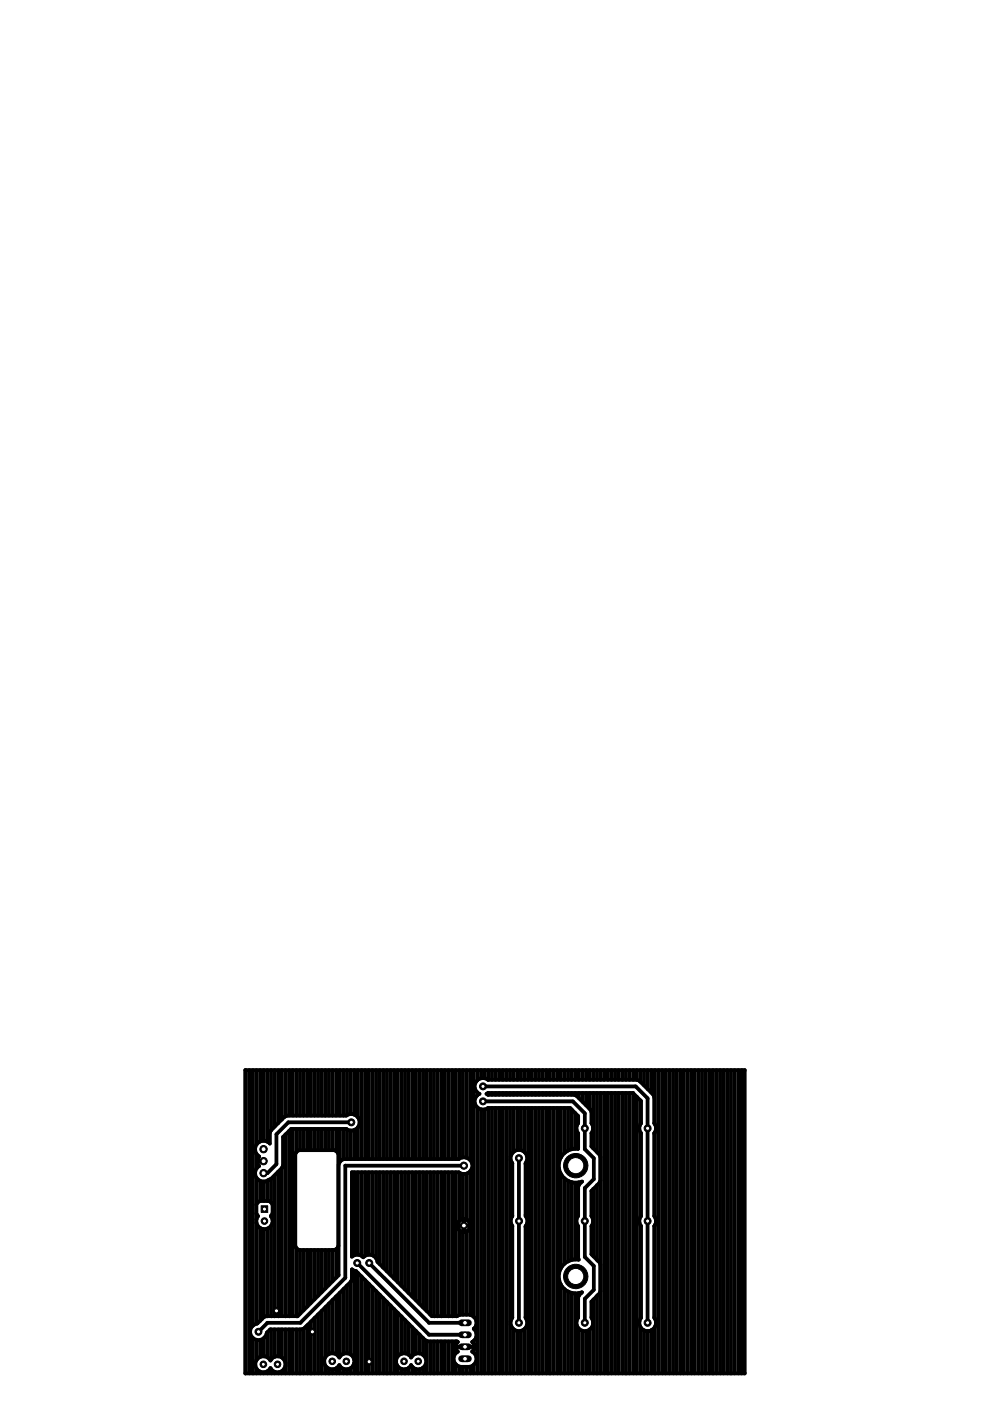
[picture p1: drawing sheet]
<svg xmlns="http://www.w3.org/2000/svg" width="210mm" height="297mm" viewBox="0 0 210 297" stroke-linecap="round" stroke-linejoin="round" font-family="sans-serif">
<g fill="none" stroke="#000" stroke-width=".8">
<path d="M52 226.9h105.9v64.3h-105.9zM52.1 226.9v64.3M52.9 226.9v64.3M53.6 226.9v54.2M54.4 226.9v15.7M55.2 226.9v15.1M55.9 226.9v15M56.7 226.9v15.2M57.5 226.9v12.7M58.2 226.9v12M59 226.9v11.2M59.8 226.9v10.4"/>
<path d="M60.5 226.9v9.8M61.3 226.9v9.6M61.3 239.8v39.3M62.1 226.9v9.6M62.1 239.4v39.7M62.8 226.9v9.6M62.8 239.4v4.9M63.6 226.9v9.6M63.6 239.4v4.5M64.4 226.9v9.6M64.4 239.4v4.5M65.1 226.9v9.6"/>
<path d="M65.1 239.4v4.5M65.9 226.9v9.6M65.9 239.4v4.5M66.7 226.9v9.6M66.7 239.4v4.5M67.4 226.9v9.6M67.4 239.4v4.5M68.2 226.9v9.6M68.2 239.4v4.5M69 226.9v9.6M69 239.4v4.5M69.7 226.9v9.6"/>
<path d="M69.7 239.4v4.5M70.5 226.9v9.6M70.5 239.4v4.5M71.3 226.9v9.6M71.3 239.4v4.6M72.1 226.9v9.6M72.1 239.4v6.9M72.8 226.9v9.6M72.8 239.4v6.4M73.6 226.9v9.5M73.6 239.5v6.2M74.4 226.9v9.3"/>
<path d="M74.4 239.7v6M74.5 238h-13.3l-2.6 2.5v6.3l-1.9 1.9h-.8M75.1 226.9v9.4M75.1 239.6v6.1M75.9 226.9v10M75.9 239v6.7M76.7 226.9v18.8M77.4 226.9v18.8M78.2 226.9v18.8M79 226.9v18.8M79.7 226.9v18.8M80.5 226.9v18.8"/>
<path d="M81.3 226.9v18.8M82 226.9v18.8M82.8 226.9v18.8M83.6 226.9v18.8M84.3 226.9v18.8M85.1 226.9v18.8M85.9 226.9v18.8M86.6 226.9v18.8M87.4 226.9v18.8M88.2 226.9v18.8M88.9 226.9v18.8M89.7 226.9v18.8"/>
<path d="M90.5 226.9v18.8M91.2 226.9v18.8M92 226.9v18.8M92.8 226.9v18.8M93.6 226.9v18.8M94.3 226.9v18.8M95.1 226.9v18.8M95.9 226.9v18.8M96.6 226.9v18.8M97.4 226.9v18.7M98.1 226.9v18.5M98.9 226.9v18.6"/>
<path d="M99.7 226.9v19.1M100.5 226.9v52.3M101.2 226.9v2.1M101.2 231.6v.6M101.2 234.8v56.4M102 226.9v1.7M102 235.2v56M102.4 233.5h19.1l2.5 2.6v7.5l1.9 2v4.4l-1.9 1.9v14.6l1.9 1.9v5.1l-1.9 1.9v5.1M102.4 230.3h32.4l2.5 2.6v47.6M102.8 226.9v1.7M102.8 235.2v56M103.5 226.9v2"/>
<path d="M103.5 231.7v.4M103.5 234.9v56.3M104.3 226.9v2M104.3 231.7v.4M104.3 234.9v56.3M105.1 226.9v2M105.1 231.7v.4M105.1 234.9v56.3M105.8 226.9v2M105.8 231.7v.4M105.8 234.9v56.3M106.6 226.9v2"/>
<path d="M106.6 231.7v.4M106.6 234.9v56.3M107.4 226.9v2M107.4 231.7v.4M107.4 234.9v56.3M108.1 226.9v2M108.1 231.7v.4M108.1 234.9v56.3M108.9 226.9v2M108.9 231.7v.4M108.9 234.9v9.3M109.7 226.9v2"/>
<path d="M109.7 231.7v.4M109.7 234.9v8.9M110.4 226.9v2M110.4 231.7v.4M110.4 234.9v8.9M111.2 226.9v2M111.2 231.7v.4M111.2 234.9v9.4M112 226.9v2M112 231.7v.4M112 234.9v56.3M112.8 226.9v2"/>
<path d="M112.8 231.7v.4M112.8 234.9v56.3M113.5 226.9v2M113.5 231.7v.4M113.5 234.9v56.3M114.3 226.9v2M114.3 231.7v.4M114.3 234.9v56.3M115.1 226.9v2M115.1 231.7v.4M115.1 234.9v56.3M115.8 226.9v2"/>
<path d="M115.8 231.7v.4M115.8 234.9v56.3M116.6 226.9v2M116.6 231.7v.4M116.6 234.9v56.3M117.3 226.9v2M117.3 231.7v.4M117.3 234.9v56.3M118.1 226.9v2M118.1 231.7v.4M118.1 234.9v56.3M118.9 226.9v2"/>
<path d="M118.9 231.7v.4M118.9 234.9v10.6M119.7 226.9v2M119.7 231.7v.4M119.7 234.9v9.6M120.4 226.9v2M120.4 231.7v.4M120.4 234.9v9.1M121.2 226.9v2M121.2 231.7v.4M121.2 235.2v8.5M122 226.9v2"/>
<path d="M122 231.7v.5M122 236v7.6M122.7 226.9v2M122.7 231.7v1.1M123.5 226.9v2M123.5 231.7v1.9M124.3 226.9v2M124.3 231.7v2.7M125 226.9v2M125 231.7v3.4M125.8 226.9v2M125.8 231.7v11.8"/>
<path d="M126.6 226.9v2M126.6 231.7v12.6M127.3 226.9v2M127.3 231.7v59.5M128.1 226.9v2M128.1 231.7v59.5M128.9 226.9v2M128.9 231.7v59.5M129.6 226.9v2M129.6 231.7v59.5M130.4 226.9v2M130.4 231.7v59.5"/>
<path d="M131.2 226.9v2M131.2 231.7v59.5M132 226.9v2M132 231.7v59.5M132.7 226.9v2M132.7 231.7v59.5M133.5 226.9v2M133.5 231.7v59.5M134.3 226.9v2M134.3 231.8v59.4M135 226.9v2M135 232.6v58.6"/>
<path d="M135.8 226.9v2.5M135.8 233.3v5M136.5 226.9v3.2M137.3 226.9v4M138.1 226.9v4.8M138.9 226.9v11.5M139.6 226.9v64.3M140.4 226.9v64.3M141.2 226.9v64.3M141.9 226.9v64.3M142.7 226.9v64.3M143.5 226.9v64.3"/>
<path d="M144.2 226.9v64.3M145 226.9v64.3M145.8 226.9v64.3M146.5 226.9v64.3M147.3 226.9v64.3M148.1 226.9v64.3M148.8 226.9v64.3M149.6 226.9v64.3M150.4 226.9v64.3M151.2 226.9v64.3M151.9 226.9v64.3M152.7 226.9v64.3"/>
<path d="M153.5 226.9v64.3M154.2 226.9v64.3M155 226.9v64.3M155.7 226.9v64.3M156.5 226.9v64.3M157.3 226.9v64.3M54.4 244.7a1.8 1.8 0 0 1 .4-2.5 1.8 1.8 0 0 1 2.4 .3v-2.3l.2-.5 2.9-2.9 .6-.3h12.5a1.77 1.77 0 0 1 2.4 .2 1.77 1.77 0 0 1 0 2.4 1.77 1.77 0 0 1-2.4 .3h-11.7l-1.7 1.7v6l-.2 .5-2.3 2.3-.5 .2a1.79 1.79 0 0 1-2.6-.4M54.4 244.7l.5 .5a1.35 1.35 0 0 0 0 2 1.77 1.77 0 0 0-.5 2.5M54.4 244.7v3M54.4 249.7v5.7M54.4 257.3v1.2M54.4 259.3v21.3"/>
<path d="M54.5 255.1l.7-.5h1.8l.3 .2 .5 .6v1.9l-.4 .5a1.73 1.73 0 0 1-.2 2.4 1.73 1.73 0 0 1-2.3 0 1.73 1.73 0 0 1-.2-2.4l-.3-.5v-1.9zM54.5 246.2h1.4M55.2 250.4v4.2M55.2 246.2h.1M55.9 250.5v4.1M56.7 250.3v4.3M57.5 249.9v5M57.5 257.8v.1M57.5 259.9v19.2M58.2 249.2v29.9M59 248.4v30.7M59.8 247.6v31.5"/>
<path d="M60.5 240.5v38.6M63.1 244l.4-.1h7.4l.4 .1 .4 .7v19.5l-.1 .4-.7 .4h-7.4l-.4-.1-.5-.7v-19.5zM75.1 248.5v17.6M75.9 248.5v17.5M76.7 248.5v17.8M77.4 248.5v17.7M78.2 248.5v17.5M79 248.5v17.6M79.7 248.5v18.2M80.5 248.5v19.5M81.3 248.5v20.3M82 248.5v21"/>
<path d="M82.8 248.5v21.8M83.6 248.5v22.6M84.3 248.5v23.3M85.1 248.5v24.1M85.9 248.5v24.9M86.6 248.5v25.7M87.4 248.5v26.4M88.2 248.5v27.2M88.9 248.5v28M89.7 248.5v28.7M90.5 248.5v29.5M91.2 248.5v30.2"/>
<path d="M92 248.5v30.6M92.8 248.5v30.6M93.6 248.5v30.6M94.3 248.5v30.6M95.1 248.5v30.6M95.9 248.5v30.6M96.6 248.5v30.6M97 259.8h2.7M97.4 248.6a1.8 1.8 0 0 0 2.4-.3 1.8 1.8 0 0 0-.1-2.4 1.8 1.8 0 0 0-2.4-.2h-24.4l-.5 .3-.4 .4-.2 .5v23.5l-8.7 8.7h-6.7l-.5 .2M97.4 248.6l-22.8-.1v17.9a1.63 1.63 0 0 1 2.4 .2 1.74 1.74 0 0 1 1.8-.5 1.74 1.74 0 0 1 1.2 1.4l11.6 11.6h5.3l.6-.4h2.2a1.73 1.73 0 0 1 1.3 1.3 1.73 1.73 0 0 1-.5 1.7 1.68 1.68 0 0 1-.4 2.8 1.31 1.31 0 0 1 0 2.1 1.72 1.72 0 0 1 .9 1.7 1.72 1.72 0 0 1-1.3 1.5h-2.2a1.73 1.73 0 0 1-1.3-1.5 1.73 1.73 0 0 1 .9-1.7 1.31 1.31 0 0 1 0-2.1l-6.4-.1-.5-.2-14.7-14.7-.9-.4v2.1l-.2 .5-9.9 9.9-.5 .3h-6.7l-.7 .7a1.78 1.78 0 0 1-1.9 1.5 1.78 1.78 0 0 1-1.7-1.7 1.78 1.78 0 0 1 1.6-1.8l1.3-1.3M97.4 248.6v10.3M97.4 259.8v.1"/>
<path d="M98.1 248.9v9.6M98.1 259.8l.1 .1M98.4 259.8v.1M98.4 258.5v2.7M98.4 247.1h-25.2v23.8l-9.5 9.6h-7l-1.9 1.9M98.9 248.8v9.8M98.9 259.8l.1 .1M99.7 259.5a1.36 1.36 0 0 1-.8 1.6M99.7 259.5a1.37 1.37 0 0 0-1.7-1 1.37 1.37 0 0 0-.9 1.8 1.37 1.37 0 0 0 1.8 .8M99.7 248.3v11.2M99.7 259.8v.1M109.7 243.8a1.75 1.75 0 0 0-1.1 2.8v11.3a1.69 1.69 0 0 0 0 2v19.5a1.76 1.76 0 0 0 1.1 2.8"/>
<path d="M109.7 243.8a1.77 1.77 0 0 1 1.8 .8 1.77 1.77 0 0 1-.1 2v11.2a1.65 1.65 0 0 1 0 2.2v19.4a1.78 1.78 0 0 1 .1 2 1.78 1.78 0 0 1-1.8 .8M110 245.6v34.9M118.9 248.8v20.2M119.7 249.8v18.2M120.4 250.3v17.1M121.2 250.6v16.5M122 250.7v16.3M122.7 250.7v.6M125.8 252.1v14.2M126.6 251.3v15.8M127.3 245.3l-.2-.5-1.7-1.7v-2.8a1.71 1.71 0 0 0 0-2.2v-2.3l-.2-.6-3-2.9-.5-.2h-18.2l-.4-.2 .4-.2h30.7l1.7 1.7v4.7a1.71 1.71 0 0 0 0 2.2v17.5a1.74 1.74 0 0 0 0 2.2v19.4a1.77 1.77 0 0 0 .2 2.4 1.77 1.77 0 0 0 2.4 0 1.77 1.77 0 0 0 .2-2.4v-19.4a1.67 1.67 0 0 0 0-2.2v-17.5a1.64 1.64 0 0 0 0-2.2v-5.5l-.2-.5-2.9-2.9-.6-.3h-31.5a1.76 1.76 0 0 0-2.6 .5 1.76 1.76 0 0 0 .8 2.5 1.76 1.76 0 0 0-.8 2.5 1.76 1.76 0 0 0 2.6 .5h17.4l1.7 1.7v1.5a1.71 1.71 0 0 0 0 2.2v3.3a3.6 3.6 0 0 0-4.1 4 3.6 3.6 0 0 0 4.9 2.9l-.6 .6-.2 .5v6.2a1.74 1.74 0 0 0 0 2.2v6.8l.1 .3a3.6 3.6 0 0 0-4.2 3.9 3.6 3.6 0 0 0 4.9 3l-.6 .6-.2 .5v4.3a1.78 1.78 0 0 0 .2 2.4 1.78 1.78 0 0 0 2.4 0 1.78 1.78 0 0 0 .2-2.4v-3.4l1.3-1.3M127.3 250.3l-.2 .5-1.7 1.7v5.3a1.74 1.74 0 0 1 0 2.2v5.9l1.3 1.3"/>
<path d="M135.8 240.1v17.9M135.8 259.8v19.8M138.9 240.1v17.9M138.9 259.7v19.9M55.2 260.3v19.7M55.9 260.6v18.7M56.7 260.5v18.6M62.8 264.6v14.5M63.6 265v13.6M64.4 265v12.8M65.1 265v12M65.9 265v11.3"/>
<path d="M66.7 265v10.5M66.7 279.4v11.8M67.4 265v9.7M67.4 278.7v12.5M68.2 265v9M68.2 277.9v13.3M69 265v8.2M69 277.2v10.5M69.7 265v7.4M69.7 276.4v10.7M70.5 265v6.7M70.5 275.6v11.3"/>
<path d="M71.3 264.9v6M71.3 274.8v12.3M72.1 274.1v13.5M72.8 273.3v13.8M73.6 272.5v14.4M74.4 271.8v15.4M75.1 269.4v21.8M75.7 267.8l15.3 15.2h7.6M75.9 269.9v21.3M76.7 270.7v20.5M77.4 271.4v19.8M78.2 272.2v19"/>
<path d="M78.3 267.8l12.7 12.7h7.6M79 273v18.2M79.7 273.7v17.5M80.5 274.5v16.7M81.3 275.3v15.9M82 276v15.2M82.8 276.8v14.4M83.6 277.6v13.6M84.3 278.3v9.3M85.1 279.1v7.9M85.9 279.9v7M97.4 260.8v18"/>
<path d="M98.1 261.2v17.5M98.9 261.1v17.6M99.7 260.2v18.6M118.9 272.3v18.9M119.7 273.3v17.9M120.4 273.8v17.4M121.2 274.1v17.1M122 274.2v17M122.7 274.2v.5M125.8 275.5v15.7M126.6 274.8v16.4M126.7 267.2v.1"/>
<path d="M126.7 267.2l.4 .4 .2 .5M126.7 274.7h.1M127.3 273.8l-.2 .5-.4 .4M53.6 283.7v7.5M54.4 284.1v4.3M54.4 290.2v1M55.2 284.1v3.6M55.2 290.8v.4M55.9 283.7v3.9M55.9 291v.2M56.7 282.4v5.4M56.7 290.7v.5"/>
<path d="M57.5 281.9v6.3M57.5 290.3v.9M58.2 281.9v5.8M58.2 290.8v.4M59 281.9v5.7M59 291v.2M59.8 281.9v5.9M59.8 290.7v.5M60.5 288.9a1.71 1.71 0 0 0-1.4-1.3 1.71 1.71 0 0 0-1.8 .9 1.71 1.71 0 0 0-2.6-.6 1.71 1.71 0 0 0 0 2.7 1.71 1.71 0 0 0 2.6-.6 1.7 1.7 0 0 0 1.8 1 1.7 1.7 0 0 0 1.4-1.4M60.5 281.9v9.3M61.3 281.9v9.3M62.1 281.9v9.3"/>
<path d="M62.8 281.9v9.3M63.6 281.9v9.3M64.4 281.7v9.5M65.1 281v10.2M65.9 280.2v11M69 289.5v1.7M69.7 290.2v1M70.5 290.3v.9M71.3 290.1v1.1M72.1 289.6v1.6M72.8 290.2v1M73.6 290.3v.9"/>
<path d="M74.4 290.1v1.1M75.1 288.3a1.7 1.7 0 0 0-1.4-1.4 1.7 1.7 0 0 0-1.8 .9 1.71 1.71 0 0 0-2.6-.5 1.71 1.71 0 0 0 0 2.6 1.71 1.71 0 0 0 2.6-.5 1.69 1.69 0 0 0 1.8 .9 1.69 1.69 0 0 0 1.4-1.3M84.3 289.7v1.5M85.1 290.2v1M85.9 290.3v.9M86.6 287.2a1.73 1.73 0 0 0-2.6 1.4 1.73 1.73 0 0 0 2.6 1.5M86.6 287.2l.6 .6a1.71 1.71 0 0 1 2.6-.5 1.71 1.71 0 0 1 0 2.6 1.71 1.71 0 0 1-2.6-.5l-.6 .7M86.6 280.6v6.6M86.6 290v1.2M87.4 281.4v6.1M87.4 289.8v1.4M88.2 282.2v4.8"/>
<path d="M88.2 290.3v.9M88.9 282.9v4M88.9 290.3v.9M89.7 283.7v3.6M89.7 290v1.2M90.5 284.3v6.9M91.2 284.4v6.8M92 284.4v6.8M92.8 284.4v6.8M93.6 284.4v6.8M94.3 284.4v6.8M95.1 284.4v6.8"/>
<path d="M95.9 284.4v6.8M96.6 285.5h4M96.6 284.4v.8M96.6 285.9v1M96.6 289.2v2M96.6 285.5v.1M97.4 289.7v1.5M97.4 285.5v.1M98.1 289.8v1.4M98.1 285.5l.1 .1M98.6 285.5v.1M98.9 289.8v1.4"/>
<path d="M98.9 285.5l.1 .1M99.7 289.8v1.4M99.7 285.5v.1M100.5 284.3v.6M100.5 286.2v.6M100.5 289.3v1.9M100.5 285.5v.1M108.9 281.8v9.4M109.7 282.2v9M110.4 282.2v9M111.2 281.7v9.5M122.7 281.7v9.5"/>
<path d="M123.5 282.2v9M124.3 282.2v9M125 281.9v9.3M135.8 281.3v9.9M136.5 282v9.2M137.3 282.2v9M138.1 282v9.2M138.9 281.3v9.9"/>
</g>
<circle cx="55.9" cy="248.7" r=".78" fill="#000" stroke="#000" stroke-width=".21"/>
<circle cx="55.9" cy="248.7" r=".53" fill="#fff" stroke="#000" stroke-width=".21"/>
<circle cx="55.9" cy="246.2" r=".78" fill="#000" stroke="#000" stroke-width=".21"/>
<circle cx="55.9" cy="246.2" r=".53" fill="#fff" stroke="#000" stroke-width=".21"/>
<circle cx="55.9" cy="243.6" r=".78" fill="#000" stroke="#000" stroke-width=".21"/>
<circle cx="55.9" cy="243.6" r=".53" fill="#fff" stroke="#000" stroke-width=".21"/>
<path d="M97.9 288.1h1.4" fill="none" stroke="#000" stroke-width="1.4"/>
<circle cx="98.6" cy="288.1" r=".51" fill="#fff" stroke="#000" stroke-width=".21"/>
<path d="M97.9 285.5h1.4" fill="none" stroke="#000" stroke-width="1.4"/>
<circle cx="98.6" cy="285.5" r=".51" fill="#fff" stroke="#000" stroke-width=".21"/>
<path d="M97.9 283h1.4" fill="none" stroke="#000" stroke-width="1.4"/>
<circle cx="98.6" cy="283" r=".51" fill="#fff" stroke="#000" stroke-width=".21"/>
<path d="M97.9 280.5h1.4" fill="none" stroke="#000" stroke-width="1.4"/>
<circle cx="98.6" cy="280.5" r=".51" fill="#fff" stroke="#000" stroke-width=".21"/>
<path d="M55.4 255.7h1.4v1.3h-1.4z" fill="#000" stroke="#000" stroke-width=".21"/>
<circle cx="56.1" cy="256.3" r=".44" fill="#fff" stroke="#000" stroke-width=".21"/>
<circle cx="56.1" cy="258.9" r=".7" fill="#000" stroke="#000" stroke-width=".21"/>
<circle cx="56.1" cy="258.9" r=".44" fill="#fff" stroke="#000" stroke-width=".21"/>
<circle cx="58.8" cy="289.3" r=".7" fill="#000" stroke="#000" stroke-width=".21"/>
<circle cx="58.8" cy="289.3" r=".42" fill="#fff" stroke="#000" stroke-width=".21"/>
<circle cx="55.8" cy="289.3" r=".7" fill="#000" stroke="#000" stroke-width=".21"/>
<circle cx="55.8" cy="289.3" r=".42" fill="#fff" stroke="#000" stroke-width=".21"/>
<circle cx="73.4" cy="288.6" r=".7" fill="#000" stroke="#000" stroke-width=".21"/>
<circle cx="73.4" cy="288.6" r=".42" fill="#fff" stroke="#000" stroke-width=".21"/>
<circle cx="70.4" cy="288.6" r=".7" fill="#000" stroke="#000" stroke-width=".21"/>
<circle cx="70.4" cy="288.6" r=".42" fill="#fff" stroke="#000" stroke-width=".21"/>
<circle cx="88.7" cy="288.6" r=".7" fill="#000" stroke="#000" stroke-width=".21"/>
<circle cx="88.7" cy="288.6" r=".42" fill="#fff" stroke="#000" stroke-width=".21"/>
<circle cx="85.7" cy="288.6" r=".7" fill="#000" stroke="#000" stroke-width=".21"/>
<circle cx="85.7" cy="288.6" r=".42" fill="#fff" stroke="#000" stroke-width=".21"/>
<circle cx="98.4" cy="247.1" r=".76" fill="#000" stroke="#000" stroke-width=".21"/>
<circle cx="98.4" cy="247.1" r=".51" fill="#fff" stroke="#000" stroke-width=".21"/>
<circle cx="98.4" cy="259.8" r=".76" fill="#000" stroke="#000" stroke-width=".21"/>
<circle cx="98.4" cy="259.8" r=".51" fill="#fff" stroke="#000" stroke-width=".21"/>
<circle cx="122.1" cy="247.1" r="2.58" fill="#000" stroke="#000" stroke-width=".21"/>
<circle cx="122.1" cy="247.1" r="1.71" fill="#fff" stroke="#000" stroke-width=".21"/>
<circle cx="122.1" cy="270.6" r="2.58" fill="#000" stroke="#000" stroke-width=".21"/>
<circle cx="122.1" cy="270.6" r="1.71" fill="#fff" stroke="#000" stroke-width=".21"/>
<circle cx="66.2" cy="282.4" r=".74" fill="#000" stroke="#000" stroke-width=".21"/>
<circle cx="66.2" cy="282.4" r=".44" fill="#fff" stroke="#000" stroke-width=".21"/>
<circle cx="78.3" cy="288.7" r=".74" fill="#000" stroke="#000" stroke-width=".21"/>
<circle cx="78.3" cy="288.7" r=".44" fill="#fff" stroke="#000" stroke-width=".21"/>
<circle cx="58.6" cy="277.9" r=".74" fill="#000" stroke="#000" stroke-width=".21"/>
<circle cx="58.6" cy="277.9" r=".44" fill="#fff" stroke="#000" stroke-width=".21"/>
<circle cx="74.5" cy="238" r=".74" fill="#000" stroke="#000" stroke-width=".21"/>
<circle cx="74.5" cy="238" r=".44" fill="#fff" stroke="#000" stroke-width=".21"/>
<circle cx="78.3" cy="267.8" r=".74" fill="#000" stroke="#000" stroke-width=".21"/>
<circle cx="78.3" cy="267.8" r=".44" fill="#fff" stroke="#000" stroke-width=".21"/>
<circle cx="75.7" cy="267.8" r=".74" fill="#000" stroke="#000" stroke-width=".21"/>
<circle cx="75.7" cy="267.8" r=".44" fill="#fff" stroke="#000" stroke-width=".21"/>
<circle cx="54.8" cy="282.4" r=".74" fill="#000" stroke="#000" stroke-width=".21"/>
<circle cx="54.8" cy="282.4" r=".44" fill="#fff" stroke="#000" stroke-width=".21"/>
<circle cx="110" cy="245.6" r=".74" fill="#000" stroke="#000" stroke-width=".21"/>
<circle cx="110" cy="245.6" r=".44" fill="#fff" stroke="#000" stroke-width=".21"/>
<circle cx="110" cy="258.9" r=".74" fill="#000" stroke="#000" stroke-width=".21"/>
<circle cx="110" cy="258.9" r=".44" fill="#fff" stroke="#000" stroke-width=".21"/>
<circle cx="110" cy="280.5" r=".74" fill="#000" stroke="#000" stroke-width=".21"/>
<circle cx="110" cy="280.5" r=".44" fill="#fff" stroke="#000" stroke-width=".21"/>
<circle cx="102.4" cy="233.5" r=".74" fill="#000" stroke="#000" stroke-width=".21"/>
<circle cx="102.4" cy="233.5" r=".44" fill="#fff" stroke="#000" stroke-width=".21"/>
<circle cx="124" cy="239.2" r=".74" fill="#000" stroke="#000" stroke-width=".21"/>
<circle cx="124" cy="239.2" r=".44" fill="#fff" stroke="#000" stroke-width=".21"/>
<circle cx="124" cy="258.9" r=".74" fill="#000" stroke="#000" stroke-width=".21"/>
<circle cx="124" cy="258.9" r=".44" fill="#fff" stroke="#000" stroke-width=".21"/>
<circle cx="124" cy="280.5" r=".74" fill="#000" stroke="#000" stroke-width=".21"/>
<circle cx="124" cy="280.5" r=".44" fill="#fff" stroke="#000" stroke-width=".21"/>
<circle cx="102.4" cy="230.3" r=".74" fill="#000" stroke="#000" stroke-width=".21"/>
<circle cx="102.4" cy="230.3" r=".44" fill="#fff" stroke="#000" stroke-width=".21"/>
<circle cx="137.3" cy="239.2" r=".74" fill="#000" stroke="#000" stroke-width=".21"/>
<circle cx="137.3" cy="239.2" r=".44" fill="#fff" stroke="#000" stroke-width=".21"/>
<circle cx="137.3" cy="258.9" r=".74" fill="#000" stroke="#000" stroke-width=".21"/>
<circle cx="137.3" cy="258.9" r=".44" fill="#fff" stroke="#000" stroke-width=".21"/>
<circle cx="137.3" cy="280.5" r=".74" fill="#000" stroke="#000" stroke-width=".21"/>
<circle cx="137.3" cy="280.5" r=".44" fill="#fff" stroke="#000" stroke-width=".21"/>
</svg>
